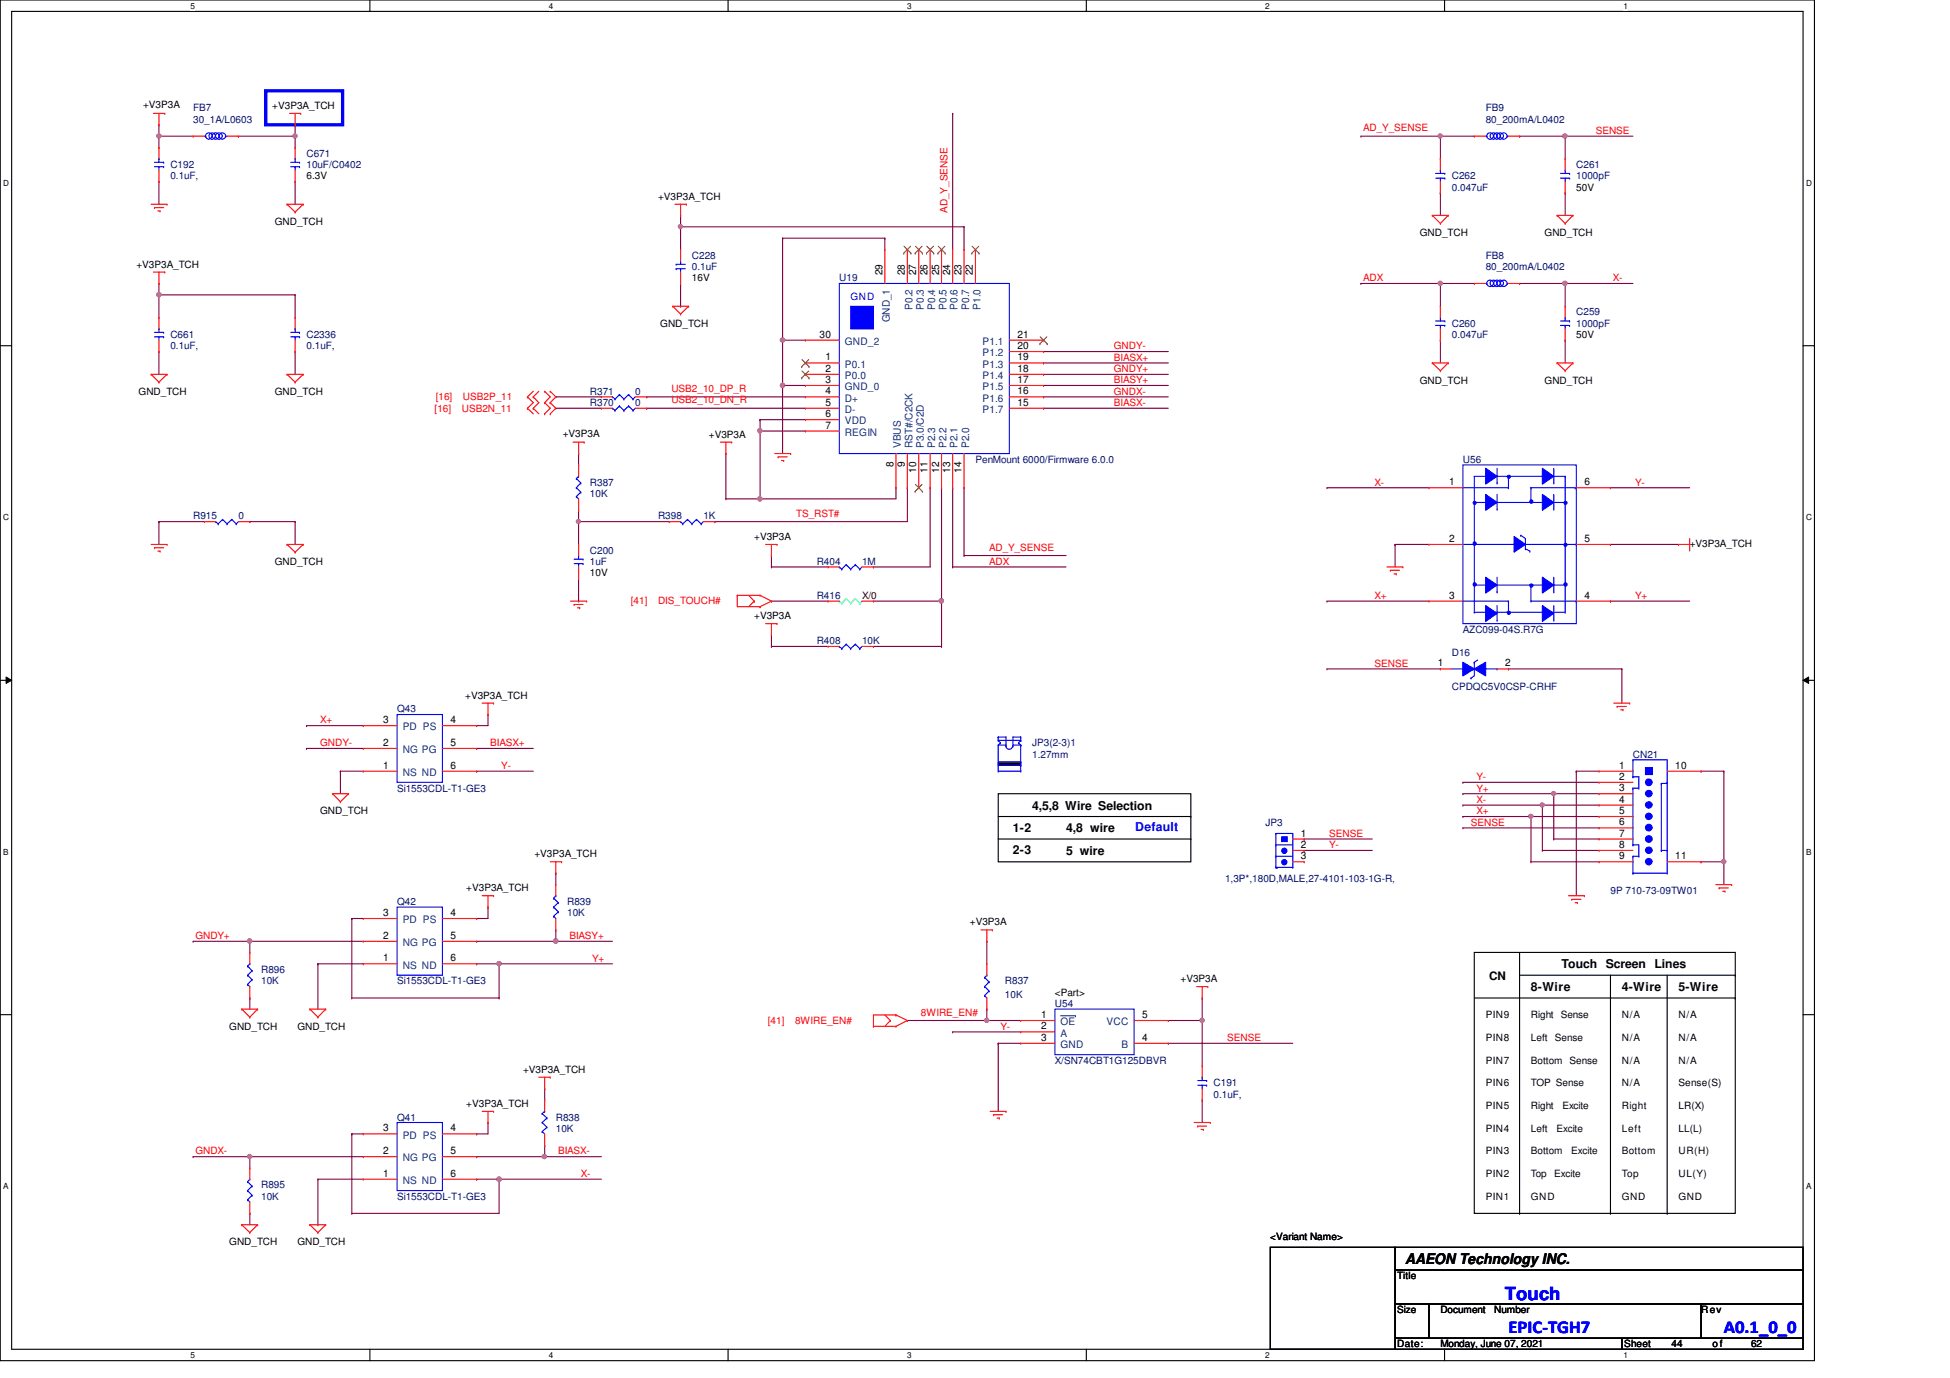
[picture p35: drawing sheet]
<svg xmlns="http://www.w3.org/2000/svg" width="297mm" height="210mm" viewBox="0 0 297 210" stroke-linecap="round" stroke-linejoin="round" font-family="sans-serif">
<defs><g id="words">
<g font-size="2.8" fill="#00f">
<text x="229.2" y="198">Touch</text>
<text x="229.8" y="203">EPIC-TGH7</text>
<text x="262.6" y="203">A0.1_0_0</text>
</g>
<text font-size="2.2" x="214" y="192.5">AAEON Technology INC.</text>
<g font-size="1.9">
<text x="157.2" y="123.3">4,5,8 Wire Selection</text>
<text x="154.3" y="126.7">1-2</text>
<text x="154.3" y="130">2-3</text>
<text x="162.4" y="126.7">4,8 wire</text>
<text x="162.4" y="130.2">5 wire</text>
<text x="237.9" y="147.5">Touch Screen Lines</text>
<text x="233.2" y="150.9">8-Wire</text>
<text x="247.1" y="150.9">4-Wire</text>
<text x="255.7" y="150.9">5-Wire</text>
</g>
<text font-size="1.9" fill="#00f" x="172.9" y="126.6">Default</text>
<text font-size="1.8" x="226.8" y="149.4">CN</text>
<g font-size="1.6">
<text x="134.4" y="42" transform="rotate(-90 134.4 42)">29</text>
<text x="137.8" y="42" transform="rotate(-90 137.8 42)">28</text>
<text x="139.6" y="42" transform="rotate(-90 139.6 42)">27</text>
<text x="141.3" y="42" transform="rotate(-90 141.3 42)">26</text>
<text x="143" y="42" transform="rotate(-90 143 42)">25</text>
<text x="144.7" y="42" transform="rotate(-90 144.7 42)">24</text>
<text x="146.5" y="42" transform="rotate(-90 146.5 42)">23</text>
<text x="148.2" y="42" transform="rotate(-90 148.2 42)">22</text>
<text x="124.8" y="51.4">30</text>
<text x="155" y="53.2">20</text>
<text x="155" y="51.4">21</text>
<text x="125.7" y="54.9">1</text>
<text x="125.7" y="56.6">2</text>
<text x="125.7" y="58.3">3</text>
<text x="155" y="58.3">17</text>
<text x="155" y="56.6">18</text>
<text x="155" y="54.9">19</text>
<text x="125.7" y="60.1">4</text>
<text x="125.7" y="61.8">5</text>
<text x="125.7" y="63.5">6</text>
<text x="125.7" y="65.3">7</text>
<text x="155" y="61.8">15</text>
<text x="155" y="60.1">16</text>
<text x="136.1" y="71.2" transform="rotate(-90 136.1 71.2)">8</text>
<text x="137.8" y="71.2" transform="rotate(-90 137.8 71.2)">9</text>
<text x="139.6" y="72" transform="rotate(-90 139.6 72)">10</text>
<text x="141.3" y="72" transform="rotate(-90 141.3 72)">11</text>
<text x="143" y="72" transform="rotate(-90 143 72)">12</text>
<text x="144.7" y="72" transform="rotate(-90 144.7 72)">13</text>
<text x="146.5" y="72" transform="rotate(-90 146.5 72)">14</text>
<text x="220.7" y="73.9">1</text>
<text x="241.3" y="73.9">6</text>
<text x="220.7" y="82.5">2</text>
<text x="241.3" y="82.5">5</text>
<text x="220.7" y="91.2">3</text>
<text x="241.3" y="91.2">4</text>
<text x="219" y="101.5">1</text>
<text x="229.3" y="101.5">2</text>
<text x="58.4" y="113.6">2</text>
<text x="58.4" y="110.2">3</text>
<text x="68.6" y="110.2">4</text>
<text x="68.6" y="113.6">5</text>
<text x="58.4" y="117.1">1</text>
<text x="68.6" y="117.1">6</text>
<text x="246.6" y="117.1">1</text>
<text x="246.6" y="118.8">2</text>
<text x="255.2" y="117.1">10</text>
<text x="246.6" y="120.5">3</text>
<text x="246.6" y="122.3">4</text>
<text x="246.6" y="124">5</text>
<text x="246.6" y="125.7">6</text>
<text x="198.2" y="127.4">1</text>
<text x="198.2" y="129.2">2</text>
<text x="198.2" y="130.9">3</text>
<text x="246.6" y="127.4">7</text>
<text x="246.6" y="129.2">8</text>
<text x="246.6" y="130.9">9</text>
<text x="255.2" y="130.9">11</text>
<text x="58.4" y="143">2</text>
<text x="58.4" y="139.5">3</text>
<text x="68.6" y="139.5">4</text>
<text x="68.6" y="143">5</text>
<text x="58.4" y="146.4">1</text>
<text x="68.6" y="146.4">6</text>
<text x="158.6" y="155.1">1</text>
<text x="174" y="155.1">5</text>
<text x="158.6" y="158.5">3</text>
<text x="158.6" y="156.8">2</text>
<text x="174" y="158.5">4</text>
<text x="58.4" y="172.3">3</text>
<text x="68.6" y="172.3">4</text>
<text x="58.4" y="179.2">1</text>
<text x="58.4" y="175.8">2</text>
<text x="68.6" y="175.8">5</text>
<text x="68.6" y="179.2">6</text>
</g>
<g font-size="1.6" fill="#004080">
<text x="139" y="47.2" transform="rotate(-90 139 47.2)">P0.2</text>
<text x="140.7" y="47.2" transform="rotate(-90 140.7 47.2)">P0.3</text>
<text x="142.4" y="47.2" transform="rotate(-90 142.4 47.2)">P0.4</text>
<text x="144.2" y="47.2" transform="rotate(-90 144.2 47.2)">P0.5</text>
<text x="145.9" y="47.2" transform="rotate(-90 145.9 47.2)">P0.6</text>
<text x="147.6" y="47.2" transform="rotate(-90 147.6 47.2)">P0.7</text>
<text x="149.3" y="47.2" transform="rotate(-90 149.3 47.2)">P1.0</text>
<text x="128.7" y="52.5">GND_2</text>
<text x="135.5" y="49.1" transform="rotate(-90 135.5 49.1)">GND_1</text>
<text x="149.6" y="52.5">P1.1</text>
<text x="128.7" y="56">P0.1</text>
<text x="128.7" y="57.7">P0.0</text>
<text x="128.7" y="59.4">GND_0</text>
<text x="149.6" y="59.4">P1.5</text>
<text x="149.6" y="57.7">P1.4</text>
<text x="149.6" y="56">P1.3</text>
<text x="149.6" y="54.3">P1.2</text>
<text x="128.7" y="61.2">D+</text>
<text x="128.7" y="62.9">D-</text>
<text x="128.7" y="64.6">VDD</text>
<text x="149.6" y="62.9">P1.7</text>
<text x="149.6" y="61.2">P1.6</text>
<text x="128.7" y="66.4">REGIN</text>
<text x="137.2" y="68.2" transform="rotate(-90 137.2 68.2)">VBUS</text>
<text x="139" y="68.2" transform="rotate(-90 139 68.2)">RST#/C2CK</text>
<text x="140.7" y="68.2" transform="rotate(-90 140.7 68.2)">P3.0/C2D</text>
<text x="142.4" y="68.2" transform="rotate(-90 142.4 68.2)">P2.3</text>
<text x="144.2" y="68.2" transform="rotate(-90 144.2 68.2)">P2.2</text>
<text x="145.9" y="68.2" transform="rotate(-90 145.9 68.2)">P2.1</text>
<text x="147.6" y="68.2" transform="rotate(-90 147.6 68.2)">P2.0</text>
<text x="61.3" y="111.3">PD PS</text>
<text x="61.3" y="118.2">NS ND</text>
<text x="61.3" y="114.7">NG PG</text>
<text x="61.3" y="140.6">PD PS</text>
<text x="61.3" y="147.5">NS ND</text>
<text x="61.3" y="144.1">NG PG</text>
<text x="161.5" y="159.6">GND</text>
<text x="161.5" y="156.2">OE</text>
<text x="161.5" y="157.9">A</text>
<text x="168.6" y="156.2">VCC</text>
<text x="170.9" y="159.6">B</text>
<text x="61.3" y="173.4">PD PS</text>
<text x="61.3" y="176.9">NG PG</text>
<text x="61.3" y="180.3">NS ND</text>
</g>
<g font-size="1.5">
<text x="21.8" y="16.4">+V3P3A</text>
<text x="41.5" y="16.6">+V3P3A_TCH</text>
<text x="46.7" y="27.3">6.3V</text>
<text x="240.1" y="29">50V</text>
<text x="41.9" y="34.2">GND_TCH</text>
<text x="100.2" y="30.4">+V3P3A_TCH</text>
<text x="216.3" y="35.9">GND_TCH</text>
<text x="235.3" y="35.9">GND_TCH</text>
<text x="20.8" y="40.8">+V3P3A_TCH</text>
<text x="105.4" y="42.8">16V</text>
<text x="100.6" y="49.8">GND_TCH</text>
<text x="240.1" y="51.5">50V</text>
<text x="216.3" y="58.4">GND_TCH</text>
<text x="235.3" y="58.4">GND_TCH</text>
<text x="21.1" y="60.1">GND_TCH</text>
<text x="41.9" y="60.1">GND_TCH</text>
<text x="85.7" y="66.5">+V3P3A</text>
<text x="108" y="66.7">+V3P3A</text>
<text x="114.9" y="82.3">+V3P3A</text>
<text x="257.4" y="83.3">+V3P3A_TCH</text>
<text x="41.9" y="86">GND_TCH</text>
<text x="89.9" y="87.8">10V</text>
<text x="114.9" y="94.3">+V3P3A</text>
<text x="70.9" y="106.4">+V3P3A_TCH</text>
<text x="48.8" y="124">GND_TCH</text>
<text x="81.4" y="130.6">+V3P3A_TCH</text>
<text x="71" y="135.8">+V3P3A_TCH</text>
<text x="147.7" y="141">+V3P3A</text>
<text x="179.8" y="149.6">+V3P3A</text>
<text x="160.7" y="151.7">&lt;Part&gt;</text>
<text x="226.3" y="155.1">PIN9</text>
<text x="233.2" y="155.1">Right Sense</text>
<text x="247.1" y="155.1">N/A</text>
<text x="255.7" y="155.1">N/A</text>
<text x="34.9" y="156.8">GND_TCH</text>
<text x="45.3" y="156.8">GND_TCH</text>
<text x="226.3" y="158.6">PIN8</text>
<text x="233.2" y="158.6">Left</text>
<text x="236.9" y="158.6">Sense</text>
<text x="247.1" y="158.6">N/A</text>
<text x="255.7" y="158.6">N/A</text>
<text x="79.7" y="163.4">+V3P3A_TCH</text>
<text x="226.3" y="162.1">PIN7</text>
<text x="226.3" y="165.5">PIN6</text>
<text x="233.2" y="165.5">TOP Sense</text>
<text x="233.2" y="162.1">Bottom Sense</text>
<text x="247.1" y="162.1">N/A</text>
<text x="247.1" y="165.5">N/A</text>
<text x="255.7" y="165.5">Sense(S)</text>
<text x="255.7" y="162.1">N/A</text>
<text x="71" y="168.6">+V3P3A_TCH</text>
<text x="226.3" y="169">PIN5</text>
<text x="226.3" y="172.4">PIN4</text>
<text x="233.2" y="172.4">Left</text>
<text x="233.2" y="169">Right</text>
<text x="237.1" y="172.4">Excite</text>
<text x="238" y="169">Excite</text>
<text x="247.1" y="169">Right</text>
<text x="247.1" y="172.4">Left</text>
<text x="255.7" y="169">LR(X)</text>
<text x="255.7" y="172.4">LL(L)</text>
<text x="226.3" y="175.9">PIN3</text>
<text x="226.3" y="179.3">PIN2</text>
<text x="233.2" y="175.9">Bottom</text>
<text x="233.2" y="179.3">Top</text>
<text x="236.8" y="179.3">Excite</text>
<text x="239.3" y="175.9">Excite</text>
<text x="247.1" y="179.3">Top</text>
<text x="247.1" y="175.9">Bottom</text>
<text x="255.7" y="179.3">UL(Y)</text>
<text x="255.7" y="175.9">UR(H)</text>
<text x="226.3" y="182.8">PIN1</text>
<text x="233.2" y="182.8">GND</text>
<text x="247.1" y="182.8">GND</text>
<text x="255.7" y="182.8">GND</text>
<text x="34.9" y="189.7">GND_TCH</text>
<text x="45.3" y="189.7">GND_TCH</text>
<text x="193.5" y="188.8">&lt;Variant Name&gt;</text>
<text x="212.8" y="194.9">Title</text>
<text x="212.8" y="200">Size</text>
<text x="219.4" y="200">Document</text>
<text x="227.6" y="200">Number</text>
<text x="259.1" y="200">Rev</text>
<text x="212.8" y="205.2">Date:</text>
<text x="219.4" y="205.2">Monday, June 07, 2021</text>
<text x="247.4" y="205.2">Sheet</text>
<text x="254.6" y="205.2">44</text>
<text x="260.9" y="205.2">of</text>
<text x="266.7" y="205.2">62</text>
</g>
<g font-size="1.5" fill="#000080">
<text x="29.4" y="16.9">FB7</text>
<text x="226.3" y="16.9">FB9</text>
<text x="29.4" y="18.7">30_1A/L0603</text>
<text x="46.7" y="23.9">C671</text>
<text x="226.3" y="18.7">80_200mA/L0402</text>
<text x="25.9" y="25.6">C192</text>
<text x="25.9" y="27.3">0.1uF,</text>
<text x="46.7" y="25.6">10uF/C0402</text>
<text x="221.1" y="27.3">C262</text>
<text x="221.1" y="29">0.047uF</text>
<text x="240.1" y="25.6">C261</text>
<text x="240.1" y="27.3">1000pF</text>
<text x="105.4" y="39.4">C228</text>
<text x="105.4" y="41.1">0.1uF</text>
<text x="226.3" y="39.4">FB8</text>
<text x="226.3" y="41.1">80_200mA/L0402</text>
<text x="127.8" y="42.8">U19</text>
<text x="25.9" y="51.5">C661</text>
<text x="25.9" y="53.2">0.1uF,</text>
<text x="46.7" y="51.5">C2336</text>
<text x="46.7" y="53.2">0.1uF,</text>
<text x="221.1" y="49.8">C260</text>
<text x="221.1" y="51.5">0.047uF</text>
<text x="240.1" y="48">C259</text>
<text x="240.1" y="49.8">1000pF</text>
<text x="89.9" y="61.8">R370</text>
<text x="89.9" y="60.1">R371</text>
<text x="96.8" y="61.8">0</text>
<text x="96.8" y="60.1">0</text>
<text x="148.6" y="70.5">PenMount 6000/Firmware 6.0.0</text>
<text x="222.8" y="70.5">U56</text>
<text x="89.9" y="74">R387</text>
<text x="89.9" y="75.7">10K</text>
<text x="29.4" y="79.1">R915</text>
<text x="36.3" y="79.1">0</text>
<text x="100.2" y="79.1">R398</text>
<text x="107.1" y="79.1">1K</text>
<text x="89.9" y="84.3">C200</text>
<text x="89.9" y="86">1uF</text>
<text x="124.4" y="86">R404</text>
<text x="131.3" y="86">1M</text>
<text x="124.4" y="91.2">R416</text>
<text x="124.4" y="98.1">R408</text>
<text x="131.3" y="98.1">10K</text>
<text x="221.1" y="99.9">D16</text>
<text x="222.8" y="96.4">AZC099-04S.R7G</text>
<text x="221.1" y="105">CPDQC5V0CSP-CRHF</text>
<text x="60.5" y="108.5">Q43</text>
<text x="157.2" y="113.7">JP3(2-3)1</text>
<text x="157.2" y="115.4">1.27mm</text>
<text x="248.7" y="115.4">CN21</text>
<text x="60.5" y="120.6">Si1553CDL-T1-GE3</text>
<text x="192.8" y="125.8">JP3</text>
<text x="60.5" y="137.8">Q42</text>
<text x="86.4" y="137.8">R839</text>
<text x="186.6" y="134.4">1,3P*,180D,MALE,27-4101-103-1G-R,</text>
<text x="245.3" y="136.1">9P 710-73-09TW01</text>
<text x="86.4" y="139.6">10K</text>
<text x="39.8" y="148.2">R896</text>
<text x="39.8" y="149.9">10K</text>
<text x="60.5" y="149.9">Si1553CDL-T1-GE3</text>
<text x="153.1" y="149.9">R837</text>
<text x="153.1" y="152">10K</text>
<text x="160.7" y="153.4">U54</text>
<text x="160.7" y="162.1">X/SN74CBT1G125DBVR</text>
<text x="184.9" y="165.5">C191</text>
<text x="184.9" y="167.2">0.1uF,</text>
<text x="60.5" y="170.7">Q41</text>
<text x="84.7" y="170.7">R838</text>
<text x="84.7" y="172.4">10K</text>
<text x="39.8" y="181">R895</text>
<text x="39.8" y="182.8">10K</text>
<text x="60.5" y="182.8">Si1553CDL-T1-GE3</text>
</g>
<g font-size="1.5" fill="#f00">
<text x="207.6" y="20">AD_Y_SENSE</text>
<text x="243.1" y="20.4">SENSE</text>
<text x="144.4" y="32.5" transform="rotate(-90 144.4 32.5)">AD_Y_SENSE</text>
<text x="207.6" y="42.8">ADX</text>
<text x="245.7" y="42.8">X-</text>
<text x="169.7" y="53.2">GNDY-</text>
<text x="102.3" y="59.7">USB2_10_DP_R</text>
<text x="169.7" y="58.4">BIASY+</text>
<text x="169.7" y="54.9">BIASX+</text>
<text x="169.7" y="56.7">GNDY+</text>
<text x="66.2" y="62.7">[16]</text>
<text x="66.4" y="61">[16]</text>
<text x="70.4" y="62.7">USB2N_11</text>
<text x="70.5" y="61">USB2P_11</text>
<text x="102.3" y="61.4">USB2_10_DN_R</text>
<text x="169.7" y="60.1">GNDX-</text>
<text x="169.7" y="61.8">BIASX-</text>
<text x="209.4" y="74">X-</text>
<text x="249.1" y="74">Y-</text>
<text x="121.3" y="78.7">TS_RST#</text>
<text x="150.7" y="83.9">AD_Y_SENSE</text>
<text x="150.7" y="86">ADX</text>
<text x="96.1" y="92.1">[41]</text>
<text x="100.2" y="92.1">DIS_TOUCH#</text>
<text x="209.4" y="91.2">X+</text>
<text x="249.1" y="91.2">Y+</text>
<text x="209.4" y="101.6">SENSE</text>
<text x="48.8" y="110.2">X+</text>
<text x="48.8" y="113.7">GNDY-</text>
<text x="74.7" y="113.7">BIASX+</text>
<text x="76.4" y="117.1">Y-</text>
<text x="224.9" y="118.8">Y-</text>
<text x="224.1" y="125.8">SENSE</text>
<text x="224.9" y="120.6">Y+</text>
<text x="224.9" y="122.3">X-</text>
<text x="224.9" y="124">X+</text>
<text x="202.5" y="127.5">SENSE</text>
<text x="202.5" y="129.2">Y-</text>
<text x="29.8" y="143">GNDY+</text>
<text x="86.7" y="143">BIASY+</text>
<text x="90.2" y="146.5">Y+</text>
<text x="117" y="156">[41]</text>
<text x="121.1" y="156">8WIRE_EN#</text>
<text x="140.3" y="154.7">8WIRE_EN#</text>
<text x="152.4" y="156.8">Y-</text>
<text x="186.9" y="158.6">SENSE</text>
<text x="29.8" y="175.9">GNDX-</text>
<text x="85" y="175.9">BIASX-</text>
<text x="88.5" y="179.3">X-</text>
</g>
<text font-size="1.5" fill="#00f" x="129.6" y="45.6">GND</text>
<text font-size="1.5" fill="#400000" x="131.3" y="91.2">X/0</text>
<g font-size="1.3">
<text x="29" y="1.4">5</text>
<text x="83.6" y="1.4">4</text>
<text x="138.2" y="1.4">3</text>
<text x="192.7" y="1.4">2</text>
<text x="247.3" y="1.4">1</text>
<text x=".5" y="28.3">D</text>
<text x="275.1" y="28.3">D</text>
<text x=".5" y="79.2">C</text>
<text x="275.1" y="79.2">C</text>
<text x=".5" y="130.2">B</text>
<text x="275.1" y="130.2">B</text>
<text x=".5" y="181.1">A</text>
<text x="275.1" y="181.1">A</text>
<text x="29" y="206.9">5</text>
<text x="83.6" y="206.9">4</text>
<text x="138.2" y="206.9">3</text>
<text x="192.7" y="206.9">2</text>
<text x="247.3" y="206.9">1</text>
</g>
</g></defs>
<path d="M0 0h276.4v207.3h-276.4zM1.8 1.7h272.9v203.8h-272.9z" fill="none" stroke="#000" stroke-width=".17"/>
<g fill="#fff">
<path d="M29 .2h.7v1.4h-.7z"/>
<path d="M29 205.7h.7v1.4h-.7z"/>
</g>
<path d="M56.3 0v1.7M56.3 205.5v1.8" fill="none" stroke="#000" stroke-width=".17"/>
<g fill="#fff">
<path d="M83.6 .2h.7v1.4h-.7z"/>
<path d="M83.6 205.7h.7v1.4h-.7z"/>
</g>
<path d="M110.9 0v1.7M110.9 205.5v1.8" fill="none" stroke="#000" stroke-width=".17"/>
<g fill="#fff">
<path d="M138.2 .2h.6v1.4h-.6z"/>
<path d="M138.2 205.7h.6v1.4h-.6z"/>
</g>
<path d="M165.5 0v1.7M165.5 205.5v1.8" fill="none" stroke="#000" stroke-width=".17"/>
<g fill="#fff">
<path d="M192.7 .2h.7v1.4h-.7z"/>
<path d="M192.7 205.7h.7v1.4h-.7z"/>
</g>
<path d="M220 0v1.7M220 205.5v1.8" fill="none" stroke="#000" stroke-width=".17"/>
<g fill="#fff">
<path d="M247.3 .2h.7v1.4h-.7z"/>
<path d="M247.3 205.7h.7v1.4h-.7z"/>
<path d="M.5 27.2h.9v1.4h-.9z"/>
<path d="M275.1 27.2h.9v1.4h-.9z"/>
<path d="M.5 78.1h.9v1.4h-.9z"/>
<path d="M275.1 78.1h.9v1.4h-.9z"/>
</g>
<path d="M0 52.7h1.8M274.7 52.7h1.7" fill="none" stroke="#000" stroke-width=".17"/>
<g fill="#fff">
<path d="M.5 129.1h.8v1.4h-.8z"/>
<path d="M275.1 129.1h.8v1.4h-.8z"/>
</g>
<path d="M0 103.6h1.8M274.7 103.6h1.7" fill="none" stroke="#000" stroke-width=".17"/>
<path d="M.9 103.1l.9 .5-.9 .5zM274.7 103.6l.8-.5v1z" fill="#000"/>
<path d="M.9 103.1l.9 .5-.9 .5zM274.7 103.6l.8-.5v1z" fill="none" stroke="#000" stroke-width=".15"/>
<g fill="#fff">
<path d="M.5 180h.8v1.4h-.8z"/>
<path d="M275.1 180h.8v1.4h-.8z"/>
</g>
<g fill="none" stroke="#000" stroke-width=".17">
<path d="M152.1 116.1h3.4v.5h-3.4zM152.1 120.9h29.3v10.4h-29.3zM152.1 124.4h29.3M152.1 127.8h29.3M181.4 124.4h.1M181.4 127.8h.1M0 154.6h1.8M224.6 145.1h39.7v39.7h-39.7zM224.6 152h39.7M231.5 145.1v39.7M231.5 148.5h32.8M245.3 148.5v36.3"/>
<path d="M254 148.5v36.3M264.3 152h.1M264.3 148.5h.1M274.7 154.6h1.7M231.5 184.8h.1M245.3 184.8h.1M254 184.8h.1"/>
</g>
<path d="M40.5 13.8h11.7v5.2h-11.7z" fill="none" stroke="#00f" stroke-width=".51"/>
<path d="M152.1 116.1h3.4v.5h-3.4z" fill-rule="evenodd" fill="#000"/>
<path d="M45 19h.1M45 19v1.7M24.2 20.7h.1M24.2 20.7h5.2" fill="none" stroke="#800040" stroke-width=".17"/>
<circle cx="44.9" cy="20.7" r=".32" fill="#f0f"/>
<circle cx="44.9" cy="20.7" r=".32" fill="none" stroke="#f0f" stroke-width=".17"/>
<path d="M24.2 19h.1M24.2 19v1.7M24.2 27.6h.1M24.2 27.6v3.5M36.3 20.7h.1M36.3 20.7h8.7M45 20.7h.1M45 27.6h.1M45 20.7v1.8M45 27.6v3.5" fill="none" stroke="#800040" stroke-width=".17"/>
<circle cx="24.2" cy="20.7" r=".33" fill="#f0f"/>
<circle cx="24.2" cy="20.7" r=".33" fill="none" stroke="#f0f" stroke-width=".17"/>
<g fill="none" stroke="#800040" stroke-width=".17">
<path d="M24.2 44.9h.1M24.2 53.6h.1M24.2 43.2h.1M24.2 43.2v5.2M24.2 53.6v3.4M24.2 44.9h20.8M45 44.9h.1M45 53.6h.1M45 44.9v3.5M45 53.6v3.4M24.2 79.5h.1M24.2 79.5h7"/>
<path d="M24.2 79.5v3.4M38.1 79.5h.1M38.1 79.5h6.9M45 79.5h.1M45 79.5v3.4"/>
</g>
<circle cx="24.2" cy="44.9" r=".33" fill="#f0f"/>
<circle cx="24.2" cy="44.9" r=".33" fill="none" stroke="#f0f" stroke-width=".17"/>
<g fill="none" stroke="#800040" stroke-width=".17">
<path d="M238.4 20.7h.1M238.4 20.7h10.3M202.1 74.3h.1M202.1 74.3h15.6M245.3 74.3h.1M245.3 74.3h12.1M202.1 91.6h.1M202.1 91.6h15.6M212.5 82.9h.1M212.5 82.9h5.2M212.5 82.9v3.5M245.3 82.9h.1"/>
<path d="M245.3 91.6h.1M245.3 82.9h10.4M245.3 91.6h12.1M202.1 101.9h.1M202.1 101.9h17.3M229.8 101.9h.1M229.8 101.9h17.3M247.1 101.9h.1M247.1 101.9v5.2"/>
</g>
<circle cx="238.4" cy="20.7" r=".33" fill="#f0f"/>
<circle cx="238.4" cy="20.7" r=".33" fill="none" stroke="#f0f" stroke-width=".17"/>
<path d="M238.4 20.7h.1M238.4 29.4h.1M238.4 20.7v3.5M238.4 29.4v3.4M231.5 43.2h.1M231.5 43.2h17.2M238.4 43.2h.1M238.4 51.8h.1M238.4 43.2v3.5M238.4 51.8v3.5" fill="none" stroke="#800040" stroke-width=".17"/>
<circle cx="238.4" cy="43.2" r=".33" fill="#f0f"/>
<circle cx="238.4" cy="43.2" r=".33" fill="none" stroke="#f0f" stroke-width=".17"/>
<path d="M207.3 20.7h.1M207.3 20.7h17.3M219.4 20.7h.1M219.4 29.4h.1M219.4 20.7v3.5M219.4 29.4v3.4M231.5 20.7h.1M231.5 20.7h6.9M219.4 43.2h.1M219.4 51.8h.1M219.4 43.2h5.2M219.4 51.8v3.5" fill="none" stroke="#800040" stroke-width=".17"/>
<circle cx="219.4" cy="20.7" r=".32" fill="#f0f"/>
<circle cx="219.4" cy="20.7" r=".32" fill="none" stroke="#f0f" stroke-width=".17"/>
<path d="M207.3 43.2h.1M207.3 43.2h12.1M219.4 43.2h.1M219.4 43.2v3.5" fill="none" stroke="#800040" stroke-width=".17"/>
<circle cx="219.4" cy="43.2" r=".32" fill="#f0f"/>
<circle cx="219.4" cy="43.2" r=".32" fill="none" stroke="#f0f" stroke-width=".17"/>
<g fill="none" stroke="#800040" stroke-width=".17">
<path d="M198.7 127.8h.1M198.7 129.5h.1M198.7 127.8h10.3M198.7 129.5h10.3M145.1 157.2h.1M145.1 157.2h10.4M150.3 155.4h.1M150.3 155.4h5.2M152.1 158.9h.1M152.1 158.9h3.4M152.1 158.9v10.4M178 155.4h.1"/>
<path d="M178 158.9h.1M178 155.4h5.1M178 158.9h18.9M183.1 152h.1M183.1 155.4h.1M183.1 152v10.3"/>
</g>
<circle cx="183.1" cy="155.4" r=".32" fill="#f0f"/>
<circle cx="183.1" cy="155.4" r=".32" fill="none" stroke="#f0f" stroke-width=".17"/>
<path d="M138.2 155.4h.1M150.3 153.7h.1M150.3 153.7v1.7h-12.1M183.1 167.6h.1M183.1 167.6v3.4" fill="none" stroke="#800040" stroke-width=".17"/>
<circle cx="150.3" cy="155.4" r=".32" fill="#f0f"/>
<circle cx="150.3" cy="155.4" r=".32" fill="none" stroke="#f0f" stroke-width=".17"/>
<g fill="none" stroke="#800040" stroke-width=".17">
<path d="M53.6 139.9h.1M53.6 139.9v12.1M53.6 152h.1M53.6 152h22.4M72.6 146.8h.1M72.6 146.8h3.4v5.2M76 152h.1M150.3 143.4h.1M150.3 143.4v3.4M48.4 179.6h.1M48.4 179.6h6.9M72.6 176.2h.1"/>
<path d="M83 174.5h.1M83 165.8h.1M83 165.8v1.8M83 174.5v1.7h-10.4"/>
</g>
<circle cx="76" cy="146.8" r=".33" fill="#f0f"/>
<circle cx="76" cy="146.8" r=".33" fill="none" stroke="#f0f" stroke-width=".17"/>
<path d="M51.9 117.5h.1M51.9 117.5h3.4M72.6 114h.1M72.6 117.5h.1M72.6 117.5h8.6M72.6 114h8.6M84.7 143.4h.1M84.7 143.4h8.6" fill="none" stroke="#800040" stroke-width=".17"/>
<circle cx="84.7" cy="143.3" r=".34" fill="#f0f"/>
<circle cx="84.7" cy="143.3" r=".34" fill="none" stroke="#f0f" stroke-width=".17"/>
<path d="M76 146.8h.1M76 146.8h17.3M83 176.2h.1M83 176.2h8.6" fill="none" stroke="#800040" stroke-width=".17"/>
<circle cx="82.9" cy="176.2" r=".33" fill="#f0f"/>
<circle cx="82.9" cy="176.2" r=".33" fill="none" stroke="#f0f" stroke-width=".17"/>
<g fill="none" stroke="#800040" stroke-width=".17">
<path d="M46.7 110.5h.1M46.7 114h.1M46.7 110.5h8.6M46.7 114h8.6M72.6 110.5h.1M72.6 110.5h1.7M53.6 139.9h.1M53.6 139.9h1.7M72.6 139.9h.1M72.6 139.9h1.7M38.1 143.4h.1M38.1 143.4h17.2"/>
<path d="M48.4 146.8h.1M48.4 146.8h6.9M29.4 176.2h.1M29.4 176.2h25.9M38.1 176.2h.1M38.1 176.2v1.7M48.4 179.6v7M53.6 172.7h.1M53.6 172.7h1.7M76 179.6h.1M76 179.6h15.6M48.4 186.6h.1"/>
</g>
<circle cx="38" cy="176.2" r=".32" fill="#f0f"/>
<circle cx="38" cy="176.2" r=".32" fill="none" stroke="#f0f" stroke-width=".17"/>
<g fill="none" stroke="#800040" stroke-width=".17">
<path d="M51.9 117.5h.1M51.9 117.5v3.4M74.3 108.8h.1M74.3 108.8v1.7M74.3 138.2h.1M74.3 138.2v1.7M84.7 133h.1M84.7 133v1.7M48.4 146.8h.1M48.4 146.8v6.9M72.6 143.4h.1M84.7 141.6h.1"/>
<path d="M84.7 141.6v1.8h-12.1M53.6 172.7h.1M53.6 172.7v12.1M72.6 172.7h.1M74.3 171h.1M74.3 171v1.7h-1.7M76 179.6h.1M76 179.6v5.2h-22.4M38.1 184.8h.1M38.1 184.8v1.8M53.6 184.8h.1"/>
</g>
<circle cx="76" cy="179.6" r=".34" fill="#f0f"/>
<circle cx="76" cy="179.6" r=".34" fill="none" stroke="#f0f" stroke-width=".17"/>
<path d="M29.4 143.4h.1M29.4 143.4h8.7M38.1 143.4h.1M38.1 143.4v1.7M72.6 179.6h.1M72.6 179.6h3.4" fill="none" stroke="#800040" stroke-width=".17"/>
<circle cx="38" cy="143.3" r=".33" fill="#f0f"/>
<circle cx="38" cy="143.3" r=".33" fill="none" stroke="#f0f" stroke-width=".17"/>
<path d="M262.6 117.5h.1M262.6 117.5v13.8h-3.5M259.1 131.3h.1M38.1 152h.1M38.1 152v1.7" fill="none" stroke="#800040" stroke-width=".17"/>
<circle cx="262.6" cy="131.2" r=".32" fill="#f0f"/>
<circle cx="262.6" cy="131.2" r=".32" fill="none" stroke="#f0f" stroke-width=".17"/>
<path d="M234.9 122.6h.1M234.9 122.6v6.9M236.7 120.9h.1M236.7 120.9h6.9" fill="none" stroke="#800040" stroke-width=".17"/>
<circle cx="236.7" cy="120.9" r=".32" fill="#f0f"/>
<circle cx="236.7" cy="120.9" r=".32" fill="none" stroke="#f0f" stroke-width=".17"/>
<path d="M233.2 124.4h.1M233.2 124.4v6.9M233.2 124.4h10.4" fill="none" stroke="#800040" stroke-width=".17"/>
<circle cx="233.2" cy="124.3" r=".32" fill="#f0f"/>
<circle cx="233.2" cy="124.3" r=".32" fill="none" stroke="#f0f" stroke-width=".17"/>
<path d="M234.9 122.6h.1M234.9 122.6h8.7" fill="none" stroke="#800040" stroke-width=".17"/>
<circle cx="234.9" cy="122.6" r=".32" fill="#f0f"/>
<circle cx="234.9" cy="122.6" r=".32" fill="none" stroke="#f0f" stroke-width=".17"/>
<g fill="none" stroke="#800040" stroke-width=".17">
<path d="M110.6 76h.1M110.6 69.1h.1M110.6 76h5.2M110.6 69.1v6.9M117.5 91.6h.1M117.5 91.6h8.6M133.1 91.6h10.3M143.4 91.6h.1M222.8 119.2h.1M222.8 119.2h20.8M240.1 117.5h.1M240.1 117.5h3.5"/>
<path d="M240.1 117.5v18.9M259.1 117.5h.1M259.1 117.5h3.5M222.8 120.9h.1M222.8 122.6h.1M222.8 124.4h.1M222.8 126.1h.1M222.8 120.9h13.9M222.8 122.6h12.1M222.8 124.4h10.4M222.8 126.1h20.8M233.2 131.3h.1"/>
<path d="M233.2 131.3h10.4M234.9 129.5h.1M234.9 129.5h8.7M236.7 127.8h.1M236.7 120.9h.1M236.7 127.8h6.9M236.7 120.9v6.9M262.6 131.3h.1M262.6 131.3v3.4"/>
</g>
<circle cx="143.4" cy="91.5" r=".34" fill="#f0f"/>
<circle cx="143.4" cy="91.5" r=".34" fill="none" stroke="#f0f" stroke-width=".17"/>
<g fill="none" stroke="#800040" stroke-width=".17">
<path d="M84.7 60.5h.1M84.7 62.2h.1M84.7 60.5h6.9M84.7 62.2h6.9M88.1 77.7h.1M88.1 77.7v1.8M98.5 60.5h.1M98.5 62.2h.1M98.5 60.5h24.2M98.5 62.2h24.2M117.5 84.6h.1M117.5 86.4h.1"/>
<path d="M117.5 96.7h.1M117.5 98.5h.1M117.5 84.6v1.8M117.5 96.7v1.8M117.5 86.4h8.6M117.5 98.5h8.6M133.1 86.4h.1M133.1 86.4h8.6M143.4 98.5h.1M143.4 91.6v6.9"/>
</g>
<circle cx="88.1" cy="79.4" r=".32" fill="#f0f"/>
<circle cx="88.1" cy="79.4" r=".32" fill="none" stroke="#f0f" stroke-width=".17"/>
<path d="M119.2 51.8h.1M119.2 51.8h3.5M119.2 51.8v6.9" fill="none" stroke="#800040" stroke-width=".17"/>
<circle cx="119.2" cy="58.7" r=".34" fill="#f0f"/>
<circle cx="119.2" cy="58.7" r=".34" fill="none" stroke="#f0f" stroke-width=".17"/>
<circle cx="119.2" cy="51.8" r=".33" fill="#f0f"/>
<circle cx="119.2" cy="51.8" r=".33" fill="none" stroke="#f0f" stroke-width=".17"/>
<g fill="none" stroke="#800040" stroke-width=".17">
<path d="M119.2 36.3h.1M119.2 36.3h15.6M119.2 36.3v15.5M134.8 36.3h.1M134.8 36.3v1.7M119.2 58.7h.1M119.2 58.7h3.5M119.2 58.7v10.4M88.1 79.5h.1M88.1 69.1h.1M88.1 79.5h13.8M88.1 69.1v1.7"/>
<path d="M88.1 79.5v3.4M108.9 79.5h.1M115.8 76h.1M115.8 63.9h.1M115.8 65.7h.1M115.8 63.9h6.9M115.8 65.7h6.9M115.8 65.7v10.3M136.5 74.3h.1M136.5 74.3v1.7h-20.7M138.2 74.3h.1M138.2 74.3v5.2h-29.3"/>
<path d="M143.4 74.3v17.3M88.1 91.6h.1M88.1 88.1v3.5M143.4 91.6h.1"/>
</g>
<circle cx="115.7" cy="76" r=".33" fill="#f0f"/>
<circle cx="115.7" cy="76" r=".33" fill="none" stroke="#f0f" stroke-width=".17"/>
<circle cx="115.7" cy="65.6" r=".33" fill="#f0f"/>
<circle cx="115.7" cy="65.6" r=".33" fill="none" stroke="#f0f" stroke-width=".17"/>
<g fill="none" stroke="#800040" stroke-width=".17">
<path d="M103.7 34.5h.1M103.7 34.5h43.2M146.9 34.5h.1M146.9 34.5v3.5M103.7 46.7h.1M103.7 43.2v3.5M159 58.7h.1M159 53.6h.1M159 55.3h.1M159 57h.1M159 58.7h19M159 53.6h19"/>
<path d="M159 55.3h19M159 57h19M115.8 63.9h.1M115.8 63.9v1.8M145.1 74.3h.1M145.1 74.3v12.1M146.9 74.3h.1M146.9 74.3v10.3M159 60.5h.1M159 62.2h.1M159 60.5h19M159 62.2h19"/>
<path d="M145.1 86.4h.1M145.1 86.4h17.3M146.9 84.6h.1M146.9 84.6h15.5"/>
</g>
<circle cx="103.6" cy="34.5" r=".32" fill="#f0f"/>
<circle cx="103.6" cy="34.5" r=".32" fill="none" stroke="#f0f" stroke-width=".17"/>
<path d="M145.1 17.3h.1M145.1 17.3v20.7M24.2 20.7h.1M24.2 20.7v1.8M103.7 34.5h.1M103.7 32.8h.1M103.7 32.8v5.2M141.7 74.3h.1M141.7 74.3v12.1M133.1 98.5h.1M133.1 98.5h10.3" fill="none" stroke="#800040" stroke-width=".17"/>
<g fill="none" stroke="#f00" stroke-width=".17">
<path d="M23.4 17.3h1.7M24.2 19h.1M24.2 17.3v1.7M25.1 17.3h.1M44.1 17.3h1.7M45 19h.1M45 17.3v1.7M45.8 17.3h.1M23 31.1h2.4M23.5 31.6h.1M23.5 31.6h1.4M24 32.1h.4"/>
<path d="M24.4 32.1h.1M25.4 31.1h.1M29.4 20.7h.1M29.4 20.7h1.8M34.6 20.7h1.7M36.3 20.7h.1M43.7 31.1h.1M43.7 31.1h2.5M43.7 31.1l1.3 1.2M45 32.3h.1M45 27.6h.1M45 22.5h.1"/>
<path d="M45 22.5v1.7M45 25.9v1.7M46.2 31.1h.1M46.2 31.1l-1.2 1.2M102.8 31.1h1.8M103.7 32.8h.1M103.7 38h.1M103.7 31.1v1.7M103.7 38v1.8M104.6 31.1h.1M218.2 32.8h.1M218.2 32.8h2.4"/>
<path d="M218.2 32.8l1.2 1.2M219.4 34h.1M219.4 29.4h.1M219.4 24.2h.1M219.4 24.2v1.7M219.4 27.6v1.8M220.6 32.8h.1M220.6 32.8l-1.2 1.2M224.6 20.7h.1M224.6 20.7h1.7M229.8 20.7h1.7M231.5 20.7h.1"/>
<path d="M237.2 32.8h.1M237.2 32.8h2.4M237.2 32.8l1.2 1.2M238.4 34h.1M238.4 29.4h.1M238.4 24.2h.1M238.4 24.2v1.7M238.4 27.6v1.8M239.6 32.8h.1M239.6 32.8l-1.2 1.2M23 57h.1M23 57h2.4"/>
<path d="M23 57l1.2 1.2M23.4 41.4h1.7M24.2 58.2h.1M24.2 43.2h.1M24.2 53.6h.1M24.2 48.4h.1M24.2 41.4v1.8M24.2 48.4v1.7M24.2 51.8v1.8M25.1 41.4h.1M25.4 57h.1M25.4 57l-1.2 1.2"/>
<path d="M43.7 57h.1M43.7 57h2.5M43.7 57l1.3 1.2M45 58.2h.1M45 53.6h.1M45 48.4h.1M45 48.4v1.7M45 51.8v1.8M46.2 57h.1M46.2 57l-1.2 1.2M81.2 59.6l-.9 .9M82.1 59.6l-.9 .9"/>
<path d="M83 59.6h.1M83 59.6l.8 .9-.8 .8M83.8 59.6h.1M83.8 59.6l.9 .9-.9 .8M102.5 46.7h.1M102.5 46.7h2.4M102.5 46.7l1.2 1.1M103.7 47.8h.1M103.7 43.2h.1M103.7 41.4v1.8M104.9 46.7h.1M104.9 46.7l-1.2 1.1"/>
<path d="M218.2 55.3h.1M218.2 55.3h2.4M218.2 55.3l1.2 1.2M219.4 56.5h.1M219.4 51.8h.1M219.4 46.7h.1M219.4 46.7v1.7M219.4 50.1v1.7M220.6 55.3h.1M220.6 55.3l-1.2 1.2M224.6 43.2h.1M224.6 43.2h1.7"/>
<path d="M229.8 43.2h1.7M231.5 43.2h.1M237.2 55.3h.1M237.2 55.3h2.4M237.2 55.3l1.2 1.2M238.4 56.5h.1M238.4 51.8h.1M238.4 46.7h.1M238.4 46.7v1.7M238.4 50.1v1.7M239.6 55.3h.1M239.6 55.3l-1.2 1.2"/>
<path d="M80.3 62.2h.1M80.3 60.5h.1M80.3 62.2l.9 .8M80.3 60.5l.9 .8-.9 .9M81.2 62.2h.1M81.2 60.5h.1M81.2 62.2l.9 .8M81.2 60.5l.9 .8-.9 .9M83 63h.1M83 61.3h.1M83 61.3l.8 .9-.8 .8M83.8 61.3h.1"/>
<path d="M83.8 63h.1M83.8 61.3l.9 .9-.9 .8M87.3 67.4h1.7M88.1 69.1h.1M88.1 77.7h.1M88.1 70.8h.1M88.1 67.4v1.7M88.1 70.8v1.8M88.1 76v1.7M89 67.4h.1M91.6 62.2h.1M91.6 62.2h1.7"/>
<path d="M96.8 62.2h1.7M98.5 62.2h.1M101.9 79.5h.1M101.9 79.5h1.8M107.1 79.5h1.8M108.9 79.5h.1M109.7 67.4h1.8M110.6 69.1h.1M110.6 67.4v1.7M111.5 67.4h.1M118 69.1h2.4M118.5 69.6h.1"/>
<path d="M118.5 69.6h1.4M119 70.1h.4M119.4 70.1h.1M120.4 69.1h.1M23 82.9h2.4M23.5 83.4h.1M23.5 83.4h1.4M24 83.9h.4M24.4 83.9h.1M25.4 82.9h.1M43.7 82.9h.1M43.7 82.9h2.5"/>
<path d="M43.7 82.9l1.3 1.2M45 84.1h.1M46.2 82.9h.1M46.2 82.9l-1.2 1.2M86.9 91.6h2.5M87.5 92.1h.1M87.5 92.1h1.3M88 92.6h.3M88.1 88.1h.1M88.1 82.9h.1M88.1 82.9v1.7M88.1 86.4v1.7"/>
<path d="M88.3 92.6h.1M89.4 91.6h.1M112.3 90.7h.1M112.3 90.7v1.7h3.5M112.3 90.7h3.5M114 90.7l.9 .9M114.9 91.6h.1M114.9 91.6l-.9 .8M115.8 92.4h.1M115.8 90.7h.1M115.8 90.7l1.7 .9M116.6 82.9h1.8"/>
<path d="M116.6 95h1.8M117.5 84.6h.1M117.5 96.7h.1M117.5 91.6h.1M117.5 82.9v1.7M117.5 95v1.7M117.5 91.6l-1.7 .8M118.4 82.9h.1M118.4 95h.1M126.1 86.4h.1M126.1 86.4h1.7M131.3 86.4h1.8"/>
<path d="M133.1 86.4h.1M211.3 86.4h2.4M211.8 86.9h.1M211.8 86.9h1.4M212.3 87.4h.4M212.7 87.4h.1M213.7 86.4h.1M255.7 82.9h.1M255.7 82.9h1.7M257.4 83.8h.1M257.4 82v1.8M55.3 117.5h.1"/>
<path d="M55.3 114h.1M55.3 110.5h.1M55.3 117.5h5.2M55.3 114h5.2M55.3 110.5h5.2M67.4 117.5h5.2M67.4 114h5.2M67.4 110.5h5.2M72.6 110.5h.1M72.6 114h.1M72.6 117.5h.1M73.4 107.1h1.8"/>
<path d="M74.3 108.8h.1M74.3 107.1v1.7M75.2 107.1h.1M245.8 107.1h2.4M246.3 107.6h.1M246.3 107.6h1.4M246.9 108.1h.3M247.2 108.1h.1M248.2 107.1h.1M50.7 120.9h.1M50.7 120.9h2.4M50.7 120.9l1.2 1.2"/>
<path d="M51.9 122.1h.1M53.1 120.9h.1M53.1 120.9l-1.2 1.2M73.4 136.4h1.8M74.3 138.2h.1M74.3 136.4v1.8M75.2 136.4h.1M83.8 131.3h1.8M84.7 133h.1M84.7 134.7h.1M84.7 131.3v1.7M84.7 134.7v1.7"/>
<path d="M84.7 139.9v1.7M85.6 131.3h.1M238.9 136.4h2.4M239.4 137h.1M239.4 137h1.4M239.9 137.5h.4M240.3 137.5h.1M241.3 136.4h.1M261.4 134.7h2.4M261.9 135.3h.1M261.9 135.3h1.4M262.4 135.8h.4"/>
<path d="M262.8 135.8h.1M263.8 134.7h.1M36.8 153.7h.1M36.8 153.7h2.4M36.8 153.7l1.3 1.2M38.1 154.9h.1M39.2 153.7h.1M39.2 153.7l-1.1 1.2M47.2 153.7h.1M47.2 153.7h2.4M47.2 153.7l1.2 1.2M48.4 154.9h.1"/>
<path d="M49.6 153.7h.1M49.6 153.7l-1.2 1.2M84.7 141.6h.1M133.1 156.3h.1M133.1 156.3h3.4M134.8 154.6l.8 .8M135.6 155.4h.1M135.6 155.4l-.8 .9M136.5 154.6h.1M136.5 156.3h.1M136.5 154.6h-3.4v1.7M136.5 154.6l1.7 .8"/>
<path d="M138.2 155.4h.1M138.2 155.4l-1.7 .9M149.4 141.6h1.8M150.3 143.4h.1M150.3 141.6v1.8M151.2 141.6h.1M182.3 150.3h1.7M183.1 152h.1M183.1 150.3v1.7M184 150.3h.1M38.1 177.9h.1M38.1 177.9v1.7"/>
<path d="M55.3 179.6h.1M55.3 176.2h.1M55.3 172.7h.1M55.3 179.6h5.2M55.3 176.2h5.2M55.3 172.7h5.2M67.4 179.6h5.2M67.4 176.2h5.2M67.4 172.7h5.2M72.6 172.7h.1M72.6 176.2h.1M72.6 179.6h.1"/>
<path d="M73.4 169.3h1.8M74.3 171h.1M74.3 169.3v1.7M75.2 169.3h.1M82.1 164.1h1.7M83 165.8h.1M83 174.5h.1M83 167.6h.1M83 164.1v1.7M83 167.6v1.7M83 172.7v1.8M83.8 164.1h.1"/>
<path d="M150.8 169.3h2.4M151.3 169.8h.1M151.3 169.8h1.4M151.9 170.3h.3M152.2 170.3h.1M153.2 169.3h.1M181.9 171h2.5M182.5 171.5h.1M182.5 171.5h1.3M183 172h.3M183.3 172h.1M184.4 171h.1"/>
<path d="M36.8 186.6h.1M36.8 186.6h2.4M36.8 186.6l1.3 1.1M38.1 187.7h.1M38.1 184.8h.1M38.1 183.1v1.7M39.2 186.6h.1M39.2 186.6l-1.1 1.1M47.2 186.6h.1M47.2 186.6h2.4M47.2 186.6l1.2 1.1M48.4 187.7h.1"/>
<path d="M49.6 186.6h.1M49.6 186.6l-1.2 1.1"/>
</g>
<path d="M193.5 190h19v15.5h-19zM212.5 190h62.2v3.5h-62.2zM212.5 193.5h62.2v5.1h-62.2zM212.5 198.6h5.2v5.2h-5.2zM217.7 198.6h41.4v5.2h-41.4zM259.1 198.6h15.6v5.2h-15.6zM212.5 203.8h34.6v1.7h-34.6zM247.1 203.8h27.6v1.7h-27.6z" fill="none" stroke="#000" stroke-width=".17"/>
<g fill="none" stroke="#00f" stroke-width=".17">
<path d="M31.2 20.7h.1M31.3 20.7h.1M34.4 20.7h.1M34.4 20.7h.2M44.3 24.7h1.3M44.3 25.4h1.3M45 24.2h.1M45 25.4h.1M45 24.2v.5M45 25.4v.5M45.6 24.7h.1M45.6 25.4h.1"/>
<path d="M103.7 39.8h.1M103.7 39.8v.5M218.7 26.4h1.4M218.7 27.1h1.4M219.4 25.9h.1M219.4 27.1h.1M219.4 25.9v.5M219.4 27.1v.5M220.1 26.4h.1M220.1 27.1h.1M226.3 20.7h.2M226.5 20.7h.1"/>
<path d="M229.6 20.7h.1M229.6 20.7h.2M237.7 26.4h1.4M237.7 27.1h1.4M238.4 25.9h.1M238.4 27.1h.1M238.4 25.9v.5M238.4 27.1v.5M239.1 26.4h.1M239.1 27.1h.1M23.5 50.6h1.4M23.5 51.3h1.4"/>
<path d="M24.2 50.1h.1M24.2 51.3h.1M24.2 50.1v.5M24.2 51.3v.5M24.9 50.6h.1M24.9 51.3h.1M44.3 50.6h1.3M44.3 51.3h1.3M45 50.1h.1M45 51.3h.1M45 50.1v.5M45 51.3v.5"/>
<path d="M45.6 50.6h.1M45.6 51.3h.1M103 40.3h.1M103 40.9h.1M103 40.3h1.4M103 40.9h1.4M103.7 40.9h.1M103.7 40.9v.5M218.7 48.9h1.4M218.7 49.6h1.4M219.4 48.4h.1M219.4 49.6h.1"/>
<path d="M219.4 48.4v.5M219.4 49.6v.5M220.1 48.9h.1M220.1 49.6h.1M226.3 43.2h.2M226.5 43.2h.1M229.6 43.2h.1M229.6 43.2h.2M237.7 48.9h1.4M237.7 49.6h1.4M238.4 48.4h.1M238.4 49.6h.1"/>
<path d="M238.4 48.4v.5M238.4 49.6v.5M239.1 48.9h.1M239.1 49.6h.1M87.8 72.9h.1M87.8 75.6h.1M87.8 74.3h.1M87.8 72.9l.7 .7M87.8 75.6l.3 .4M87.8 74.3l.7 .7M88.1 72.6h.1M88.1 72.6l-.3 .3"/>
<path d="M88.5 75h.1M88.5 73.6h.1M88.5 75l-.7 .6M88.5 73.6l-.7 .7M93.3 62.2h.1M93.3 62.2l.4 .3M93.7 62.5h.1M94.4 61.8h.1M94.4 61.8l-.7 .7M94.4 61.8l.6 .7M95 62.5h.1M95.8 61.8h.1"/>
<path d="M95.8 61.8l.6 .7M95.8 61.8l-.8 .7M96.4 62.5h.1M96.8 62.2l-.4 .3M103.7 79.5h.1M103.7 79.5l.3 .3M104 79.8h.1M104.7 79.1h.1M104.7 79.1l-.7 .7M104.7 79.1l.7 .7M105.4 79.8h.1M106.1 79.1h.1"/>
<path d="M106.1 79.1l.7 .7M106.1 79.1l-.7 .7M106.8 79.8h.1M107.1 79.5l-.3 .3M87.5 85.2h1.3M87.5 85.9h1.3M88.1 84.6h.1M88.1 85.9h.1M88.1 84.6v.6M88.1 85.9v.5M88.8 85.2h.1M88.8 85.9h.1"/>
<path d="M127.8 86.4h.1M127.8 86.4l.4 .3M128.2 86.7h.1M128.9 86h.1M128.9 86l-.7 .7M128.9 86l.7 .7M129.6 86.7h.1M130.3 86h.1M130.3 86l.7 .7M130.3 86l-.7 .7M131 86.7h.1M131.3 86.4l-.3 .3"/>
<path d="M60.5 108.8h6.9v10.4h-6.9zM152.1 117.5h.1M152.1 113.5h.1M152.1 112.8h.1M152.1 112.3h.1M152.1 116.1h3.4M152.1 116.6h3.4M152.1 112.8h3.4M152.1 113.5h1.1M152.1 112.3h1.1v1.4M152.1 117.5h3.4M152.1 112.3v.5"/>
<path d="M152.1 113.5v4M152.1 112.8l.3 .4M152.4 113.2h.1M152.4 113.2l-.3 .3M153.2 113.5h.1M153.2 113.7h.1M154.3 113.6a.51 .51 0 0 1-.5 .5 .51 .51 0 0 1-.6-.4M154.3 113.7h.1M154.3 113.5h1.2M155.1 113.2h.1M155.1 113.2l.4 .3M155.5 116.1h.1"/>
<path d="M155.5 116.6h.1M155.5 112.8h.1M155.5 113.5h.1M155.5 117.5h.1M155.5 112.3h.1M155.5 112.3h-1.2v1.4M155.5 112.3v.5M155.5 113.5v4M155.5 112.8l-.4 .4M84.3 136.8h.1M84.3 139.6h.1M84.3 138.2h.1"/>
<path d="M84.3 136.8l.7 .7M84.3 139.6l.4 .3M84.3 138.2l.7 .7M84.7 136.4h.1M84.7 136.4l-.4 .4M85 138.9h.1M85 137.5h.1M85 138.9l-.7 .7M85 137.5l-.7 .7M194.3 127h.1M194.3 132.1h.1M194.3 127h2.6v5.1"/>
<path d="M194.3 127v5.1M196.9 132.1h.1M38.1 179.6h.1M38.1 179.6l-.4 .4M60.5 171h6.9v10.4h-6.9zM82.6 169.6h.1M82.6 172.4h.1M82.6 171h.1M82.6 169.6l.7 .7M82.6 172.4l.4 .3M82.6 171l.7 .7M83 169.3h.1"/>
<path d="M83 169.3l-.4 .3M83.3 171.7h.1M83.3 170.3h.1M83.3 171.7l-.7 .7M83.3 170.3l-.7 .7M37.7 180h.1M37.7 182.8h.1M37.7 181.4h.1M37.7 180l.7 .7M37.7 182.8l.4 .3M37.7 181.4l.7 .7M38.4 182.1h.1"/>
<path d="M38.4 180.7h.1M38.4 182.1l-.7 .7M38.4 180.7l-.7 .7"/>
<circle cx="31.8" cy="20.7" r=".49"/>
<circle cx="32.3" cy="20.7" r=".49"/>
<circle cx="32.9" cy="20.7" r=".5"/>
<circle cx="33.4" cy="20.7" r=".5"/>
<circle cx="33.9" cy="20.7" r=".49"/>
<circle cx="227" cy="20.7" r=".5"/>
<circle cx="227.5" cy="20.7" r=".5"/>
<circle cx="228" cy="20.7" r=".49"/>
<circle cx="228.5" cy="20.7" r=".49"/>
<circle cx="229.1" cy="20.7" r=".5"/>
<circle cx="227" cy="43.2" r=".5"/>
<circle cx="227.5" cy="43.2" r=".5"/>
<circle cx="228" cy="43.2" r=".49"/>
<circle cx="228.5" cy="43.2" r=".49"/>
<circle cx="229.1" cy="43.2" r=".5"/>
</g>
<circle cx="195.6" cy="129.6" r=".4" fill="#00f"/>
<g fill="none" stroke="#00f" stroke-width=".17">
<path d="M194.3 128.7h.1M194.3 130.4h.1M194.3 128.7h2.6M194.3 130.4h2.6"/>
<circle cx="195.6" cy="129.6" r=".4"/>
</g>
<circle cx="195.6" cy="131.3" r=".4" fill="#00f"/>
<g fill="none" stroke="#00f" stroke-width=".17">
<path d="M194.3 132.1h2.6M194.5 132.1h.1"/>
<circle cx="195.6" cy="131.3" r=".4"/>
</g>
<path d="M195.2 127.5h.9v.7h-.9z" fill-rule="evenodd" fill="#00f"/>
<g fill="none" stroke="#00f" stroke-width=".17">
<path d="M32.8 79.5h.1M32.8 79.5l.4 .3M33.2 79.8h.1M33.9 79.1h.1M33.9 79.1l-.7 .7M33.9 79.1l.7 .7M34.6 79.8h.1M35.3 79.1h.1M35.3 79.1l.7 .7M35.3 79.1l-.7 .7M36 79.8h.1M36.3 79.5l-.3 .3"/>
<path d="M195.2 127.5h.9v.7h-.9z"/>
</g>
<path d="M31.2 79.5h.1M31.2 79.5h1.6M36.3 79.5h1.8M38.1 79.5h.1M196.9 127.8h1.8M196.9 129.5h1.8M196.9 131.3h1.8M198.7 127.8h.1M198.7 129.5h.1M198.7 131.3h.1" fill="none" stroke="#f00" stroke-width=".17"/>
<path d="M222.8 100.9l1.8 1-1.8 1.1z" fill="#00f"/>
<path d="M221.1 101.9h1.7M222.8 100.9l1.8 1-1.8 1.1zM222.8 101.9h.1M224.6 100.9h.1M224.6 100.9v2.1M226.3 101.9h1.7M228 101.9h.1" fill="none" stroke="#00f" stroke-width=".17"/>
<path d="M224.6 101.9l1.7-1v2.1z" fill="#00f"/>
<g fill="none" stroke="#00f" stroke-width=".17">
<path d="M93.3 60.5h.1M93.3 60.5l.4 .3M93.7 60.8h.1M94.4 60.1h.1M94.4 60.1l-.7 .7M94.4 60.1l.6 .7M95 60.8h.1M95.8 60.1h.1M95.8 60.1l.6 .7M95.8 60.1l-.8 .7M96.4 60.8h.1M96.8 60.5l-.4 .3"/>
<path d="M127.8 98.5h.1M127.8 98.5l.4 .3M128.2 98.8h.1M128.9 98.1h.1M128.9 98.1l-.7 .7M128.9 98.1l.7 .7M129.6 98.8h.1M130.3 98.1h.1M130.3 98.1l.7 .7M130.3 98.1l-.7 .7M131 98.8h.1M131.3 98.5l-.3 .3"/>
<path d="M224.1 103.3h.1M224.6 101.9l1.7-1v2.1zM224.6 100.9h.1M224.6 103l-.5 .3M225.1 100.5l-.5 .4M37.7 147.2h.1M37.7 149.9h.1M37.7 148.5h.1M37.7 147.2l.7 .7M37.7 149.9l.4 .4M37.7 148.5l.7 .7M38.1 146.8h.1"/>
<path d="M38.1 146.8l-.4 .4M38.4 149.2h.1M38.4 147.9h.1M38.4 149.2l-.7 .7M38.4 147.9l-.7 .6M150 148.9h.1M150 151.6h.1M150 150.3h.1M150 148.9l.7 .7M150 151.6l.3 .4M150 150.3l.7 .7M150.3 148.5h.1"/>
<path d="M150.3 148.5l-.3 .4M150.7 151h.1M150.7 149.6h.1M150.7 151l-.7 .6M150.7 149.6l-.7 .7"/>
</g>
<g fill="none" stroke="#f00" stroke-width=".17">
<path d="M91.6 60.5h.1M91.6 60.5h1.7M96.8 60.5h1.7M98.5 60.5h.1M126.1 98.5h.1M126.1 98.5h1.7M131.3 98.5h1.8M133.1 98.5h.1M219.4 101.9h.1M219.4 101.9h1.7M228 101.9h1.8M229.8 101.9h.1"/>
<path d="M38.1 152h.1M38.1 145.1h.1M38.1 145.1v1.7M38.1 150.3v1.7M150.3 153.7h.1M150.3 146.8h.1M150.3 146.8v1.7M150.3 152v1.7"/>
</g>
<path d="M234.9 71.3l1.8 1.3-1.8 1.1z" fill="#00f"/>
<path d="M234.9 71.3l1.8 1.3-1.8 1.1zM236.7 73.6h.1M236.7 71.3v2.3" fill="none" stroke="#00f" stroke-width=".17"/>
<path d="M226.3 71.3l1.7 1.3-1.7 1.1z" fill="#00f"/>
<path d="M226.3 71.3l1.7 1.3-1.7 1.1zM228 73.6h.1M228 71.3v2.3" fill="none" stroke="#00f" stroke-width=".17"/>
<path d="M230.6 81.7l1.8 1.2-1.8 1.2z" fill="#00f"/>
<path d="M230.6 81.7l1.8 1.2-1.8 1.2zM231.6 81.5h.1M231.6 81.5l.8 .5v1.6M232.4 83.6h.1M232.4 83.6l.6 .3M233 83.9h.1" fill="none" stroke="#00f" stroke-width=".17"/>
<path d="M234.9 75.3l1.8 1.2-1.8 1.2z" fill="#00f"/>
<path d="M234.9 75.3l1.8 1.2-1.8 1.2zM236.7 77.6h.1M236.7 75.3v2.3" fill="none" stroke="#00f" stroke-width=".17"/>
<path d="M226.3 75.3l1.7 1.2-1.7 1.2z" fill="#00f"/>
<path d="M226.3 75.3l1.7 1.2-1.7 1.2zM228 77.6h.1M228 75.3v2.3M228 90.2h.1M228 87.9v2.3M236.7 90.2h.1M236.7 87.9v2.3" fill="none" stroke="#00f" stroke-width=".17"/>
<path d="M226.3 87.9l1.7 1.2-1.7 1.2z" fill="#00f"/>
<path d="M226.3 87.9l1.7 1.2-1.7 1.2z" fill="none" stroke="#00f" stroke-width=".17"/>
<path d="M234.9 87.9l1.8 1.2-1.8 1.2z" fill="#00f"/>
<path d="M228 94.5h.1M228 92.2v2.3M234.9 87.9l1.8 1.2-1.8 1.2zM236.7 94.5h.1M236.7 92.2v2.3" fill="none" stroke="#00f" stroke-width=".17"/>
<path d="M226.3 92.2l1.7 1.2-1.7 1.3z" fill="#00f"/>
<path d="M226.3 92.2l1.7 1.2-1.7 1.3z" fill="none" stroke="#00f" stroke-width=".17"/>
<path d="M234.9 92.2l1.8 1.2-1.8 1.3z" fill="#00f"/>
<g fill="none" stroke="#00f" stroke-width=".17">
<path d="M222.8 74.3h7M224.6 76.5h13.8M229.8 74.3h.1M229.8 72.6h.1M229.8 72.6v1.7M233.2 74.3h.1M233.2 74.3h6.7M233.2 74.3v2.2M238.4 72.6h.1M238.4 76.5h.1M238.4 72.6h-13.8v20.7M238.4 72.6v20.7"/>
<path d="M239.9 74.3h.1M222.8 82.9h17.3M222.8 91.6h7M224.6 93.3h.1M224.6 93.3h13.8M224.6 89.1h13.8M229.8 91.6h.1M229.8 93.3h.1M229.8 91.6v1.7M233.2 91.6h.1M233.2 91.6h6.9M233.2 89.1v2.5"/>
<path d="M234.9 92.2l1.8 1.2-1.8 1.3zM238.4 93.3h.1M238.4 89.1h.1M240.1 82.9h.1M240.1 91.6h.1"/>
</g>
<path d="M233.1 76.2h.2l.2 .1-.1 .3-.1 .1-.2-.1z" fill-rule="evenodd" fill="#00f"/>
<path d="M233.1 76.2h.2l.2 .1-.1 .3-.1 .1-.2-.1z" fill="none" stroke="#00f" stroke-width=".17"/>
<path d="M224.5 76.4h.3l.1 .2-.1 .2h-.2h-.1z" fill-rule="evenodd" fill="#00f"/>
<path d="M224.5 76.4h.3l.1 .2-.1 .2h-.2h-.1z" fill="none" stroke="#00f" stroke-width=".17"/>
<path d="M238.3 76.4h.3l.1 .2-.1 .2h-.1h-.2z" fill-rule="evenodd" fill="#00f"/>
<path d="M238.3 76.4h.3l.1 .2-.1 .2h-.1h-.2z" fill="none" stroke="#00f" stroke-width=".17"/>
<path d="M229.7 72.4h.3l.1 .2-.1 .2-.2 .1-.1-.1z" fill-rule="evenodd" fill="#00f"/>
<path d="M229.7 72.4h.3l.1 .2-.1 .2-.2 .1-.1-.1z" fill="none" stroke="#00f" stroke-width=".17"/>
<path d="M224.5 82.6l.1-.1 .2 .2v.3l-.2 .1-.1-.1z" fill-rule="evenodd" fill="#00f"/>
<path d="M224.5 82.6l.1-.1 .2 .2v.3l-.2 .1-.1-.1z" fill="none" stroke="#00f" stroke-width=".17"/>
<path d="M238.3 82.8h.3l.1 .2-.1 .1-.1 .1-.2-.1z" fill-rule="evenodd" fill="#00f"/>
<path d="M238.3 82.8h.3l.1 .2-.1 .1-.1 .1-.2-.1z" fill="none" stroke="#00f" stroke-width=".17"/>
<path d="M233.1 89l.2-.1 .2 .2-.1 .3-.1 .1-.2-.1z" fill-rule="evenodd" fill="#00f"/>
<path d="M233.1 89l.2-.1 .2 .2-.1 .3-.1 .1-.2-.1z" fill="none" stroke="#00f" stroke-width=".17"/>
<path d="M238.3 88.8h.2l.2 .1-.1 .3-.1 .1-.2-.1z" fill-rule="evenodd" fill="#00f"/>
<path d="M238.3 88.8h.2l.2 .1-.1 .3-.1 .1-.2-.1z" fill="none" stroke="#00f" stroke-width=".17"/>
<path d="M224.5 88.8h.1l.2 .1v.3l-.2 .1-.1-.1z" fill-rule="evenodd" fill="#00f"/>
<path d="M224.5 88.8h.1l.2 .1v.3l-.2 .1-.1-.1z" fill="none" stroke="#00f" stroke-width=".17"/>
<path d="M229.7 93.2l.1-.1 .2 .1v.3l-.2 .1-.1-.1z" fill-rule="evenodd" fill="#00f"/>
<g fill="none" stroke="#00f" stroke-width=".17">
<path d="M222.8 70.8h17.3v24.2h-17.3zM229.7 93.2l.1-.1 .2 .1v.3l-.2 .1-.1-.1zM248.7 115.7h.1M248.7 118.3h.1M248.7 115.7h5.3v3.5M248.7 118.3h.9v1.8M248.7 115.7v2.6M253.1 119.3h.1M253.1 119.3h.9M253.1 119.3v10.2M254 119.2h.1M248.7 133h.1"/>
<path d="M248.7 120.1h.1M248.7 130.4h.1M248.7 128.7h.1M248.7 133h5.3M248.7 120.1h.9M248.7 130.4h.9M248.7 128.7h.9v1.7M248.7 120.1v8.6M248.7 130.4v2.6M249.6 120.1h.1M249.6 130.4h.1M253.1 129.5h.1"/>
<path d="M253.1 129.5h.9v3.5M254 133h.1"/>
</g>
<path d="M217.7 74.3h.1M217.7 74.3h5.1M240.1 74.3h5.2M245.3 74.3h.1M217.7 82.9h.1M217.7 91.6h.1M217.7 82.9h5.1M217.7 91.6h5.1M240.1 82.9h5.2M240.1 91.6h5.2M245.3 91.6h.1M245.3 82.9h.1" fill="none" stroke="#f00" stroke-width=".17"/>
<path d="M250.7 116.9h1v1.1h-1z" fill-rule="evenodd" fill="#00f"/>
<path d="M250.7 116.9h1v1.1h-1z" fill="none" stroke="#00f" stroke-width=".17"/>
<circle cx="251.2" cy="119.2" r=".51" fill="#00f"/>
<circle cx="251.2" cy="119.2" r=".51" fill="none" stroke="#00f" stroke-width=".17"/>
<circle cx="251.2" cy="120.9" r=".5" fill="#00f"/>
<circle cx="251.2" cy="120.9" r=".5" fill="none" stroke="#00f" stroke-width=".17"/>
<circle cx="251.2" cy="122.6" r=".5" fill="#00f"/>
<circle cx="251.2" cy="122.6" r=".5" fill="none" stroke="#00f" stroke-width=".17"/>
<circle cx="251.2" cy="124.3" r=".5" fill="#00f"/>
<circle cx="251.2" cy="124.3" r=".5" fill="none" stroke="#00f" stroke-width=".17"/>
<circle cx="251.2" cy="126.1" r=".51" fill="#00f"/>
<circle cx="251.2" cy="126.1" r=".51" fill="none" stroke="#00f" stroke-width=".17"/>
<circle cx="251.2" cy="127.8" r=".51" fill="#00f"/>
<circle cx="251.2" cy="127.8" r=".51" fill="none" stroke="#00f" stroke-width=".17"/>
<circle cx="251.2" cy="129.5" r=".5" fill="#00f"/>
<circle cx="251.2" cy="129.5" r=".5" fill="none" stroke="#00f" stroke-width=".17"/>
<circle cx="251.2" cy="131.2" r=".5" fill="#00f"/>
<g fill="none" stroke="#00f" stroke-width=".17">
<path d="M23.5 24.7h1.4M23.5 25.4h1.4M24.2 24.2h.1M24.2 25.4h.1M24.2 24.2v.5M24.2 25.4v.5M24.9 24.7h.1M24.9 25.4h.1M127.8 43.2h26v25.9h-26zM254 119.2v10.3M60.5 138.2h6.9v10.3h-6.9zM254 129.5h.1"/>
<path d="M160.7 153.7h12.1v7h-12.1z"/>
<circle cx="251.2" cy="131.2" r=".5"/>
</g>
<g fill="none" stroke="#f00" stroke-width=".17">
<path d="M24.2 27.6h.1M24.2 22.5h.1M24.2 22.5v1.7M24.2 25.9v1.7M243.6 117.5h.1M243.6 119.2h.1M243.6 117.5h5.1M243.6 119.2h5.1M254 117.5h5.1M259.1 117.5h.1M55.3 139.9h.1M55.3 139.9h5.2"/>
<path d="M67.4 139.9h5.2M72.6 139.9h.1M243.6 120.9h.1M243.6 122.6h.1M243.6 124.4h.1M243.6 126.1h.1M243.6 127.8h.1M243.6 129.5h.1M243.6 131.3h.1M243.6 120.9h5.1M243.6 122.6h5.1M243.6 124.4h5.1"/>
<path d="M243.6 126.1h5.1M243.6 127.8h5.1M243.6 129.5h5.1M243.6 131.3h5.1M254 131.3h5.1M259.1 131.3h.1M55.3 146.8h.1M55.3 143.4h.1M55.3 146.8h5.2M55.3 143.4h5.2M67.4 146.8h5.2M67.4 143.4h5.2"/>
<path d="M72.6 143.4h.1M72.6 146.8h.1M155.5 158.9h.1M155.5 155.4h.1M155.5 157.2h.1M155.5 158.9h5.2M155.5 155.4h5.2M155.5 157.2h5.2M172.8 158.9h5.2M172.8 155.4h5.2M178 155.4h.1M178 158.9h.1"/>
</g>
<path d="M161.5 154.7h2.3M163.8 154.7h.1" fill="none" stroke="#004080" stroke-width=".15"/>
<path d="M129.6 46.7h3.5v3.4h-3.5z" fill-rule="evenodd" fill="#00f"/>
<path d="M129.6 46.7h3.5v3.4h-3.5zM182.5 164.6h1.3M182.5 165.3h1.3M183.1 164.1h.1M183.1 165.3h.1M183.1 164.1v.5M183.1 165.3v.5M183.8 164.6h.1M183.8 165.3h.1" fill="none" stroke="#00f" stroke-width=".17"/>
<g fill="none" stroke="#f00" stroke-width=".17">
<path d="M134.8 38h.1M134.8 38v5.2M138.2 38h.1M138.2 38v5.2M140 38h.1M140 38v5.2M141.7 38h.1M141.7 38v5.2M143.4 38h.1M143.4 38v5.2M145.1 38h.1M145.1 38v5.2"/>
<path d="M146.9 38h.1M146.9 38v5.2M148.6 38h.1M148.6 38v5.2M122.7 55.3h.1M122.7 57h.1M122.7 58.7h.1M122.7 51.8h.1M122.7 55.3h5.1M122.7 57h5.1M122.7 58.7h5.1M122.7 51.8h5.1"/>
<path d="M153.8 55.3h5.2M153.8 57h5.2M153.8 58.7h5.2M153.8 53.6h5.2M153.8 51.8h5.2M159 58.7h.1M159 57h.1M159 55.3h.1M159 53.6h.1M159 51.8h.1M122.7 60.5h.1M122.7 62.2h.1"/>
<path d="M122.7 63.9h.1M122.7 65.7h.1M122.7 60.5h5.1M122.7 62.2h5.1M122.7 63.9h5.1M122.7 65.7h5.1M136.5 74.3h.1M136.5 69.1v5.2M138.2 74.3h.1M138.2 69.1v5.2M140 74.3h.1M140 69.1v5.2"/>
<path d="M141.7 74.3h.1M141.7 69.1v5.2M143.4 74.3h.1M143.4 69.1v5.2M145.1 74.3h.1M145.1 69.1v5.2M146.9 74.3h.1M146.9 69.1v5.2M153.8 60.5h5.2M153.8 62.2h5.2M159 62.2h.1M159 60.5h.1"/>
<path d="M126.1 91.6h.1M126.1 91.6h1.7M131.3 91.6h1.8M133.1 91.6h.1M183.1 167.6h.1M183.1 162.3h.1M183.1 162.3v1.8M183.1 165.8v1.8"/>
</g>
<g fill="none" stroke="#804000" stroke-width=".15">
<path d="M137.7 38.6h.1M137.7 37.5l1.1 1.1M138.7 37.5l-1 1.1M138.8 38.6h.1M139.4 38.6h.1M139.4 37.5l1.1 1.1M140.5 37.5l-1.1 1.1M140.5 38.6h.1M141.1 38.6h.1M141.2 37.5l1 1.1M142.2 37.5l-1.1 1.1M142.2 38.6h.1"/>
<path d="M142.9 38.6h.1M142.9 37.5l1.1 1.1M143.9 37.5l-1 1.1M144 38.6h.1M148 38.6h.1M148.1 37.5l1 1.1M149.1 37.5l-1.1 1.1M149.1 38.6h.1M122.1 55.8h.1M122.1 57.6h.1M122.2 54.8l1 1M122.2 56.5l1 1.1"/>
<path d="M123.2 54.8l-1.1 1M123.2 56.5l-1.1 1.1M123.2 55.8h.1M123.2 57.6h.1M158.4 52.4h.1M158.5 51.3l1 1.1M159.5 51.3l-1.1 1.1M159.5 52.4h.1M139.4 74.8h.1M139.4 73.8l1.1 1M140.5 73.8l-1.1 1M140.5 74.8h.1"/>
</g>
<path d="M127.8 91.6h.1M127.8 91.6l.4 .3M128.2 91.9h.1M128.9 91.2h.1M128.9 91.2l-.7 .7M128.9 91.2l.7 .7M129.6 91.9h.1M130.3 91.2h.1M130.3 91.2l.7 .7M130.3 91.2l-.7 .7M131 91.9h.1M131.3 91.6l-.3 .3" fill="none" stroke="#00ff80" stroke-width=".17"/>
<circle cx="44.9" cy="20.7" r=".32" fill="#f0f"/>
<circle cx="44.9" cy="20.7" r=".32" fill="none" stroke="#f0f" stroke-width=".17"/>
<circle cx="24.2" cy="20.7" r=".33" fill="#f0f"/>
<circle cx="24.2" cy="20.7" r=".33" fill="none" stroke="#f0f" stroke-width=".17"/>
<circle cx="24.2" cy="44.9" r=".33" fill="#f0f"/>
<circle cx="24.2" cy="44.9" r=".33" fill="none" stroke="#f0f" stroke-width=".17"/>
<circle cx="238.4" cy="20.7" r=".33" fill="#f0f"/>
<circle cx="238.4" cy="20.7" r=".33" fill="none" stroke="#f0f" stroke-width=".17"/>
<circle cx="238.4" cy="43.2" r=".33" fill="#f0f"/>
<circle cx="238.4" cy="43.2" r=".33" fill="none" stroke="#f0f" stroke-width=".17"/>
<circle cx="219.4" cy="20.7" r=".32" fill="#f0f"/>
<circle cx="219.4" cy="20.7" r=".32" fill="none" stroke="#f0f" stroke-width=".17"/>
<circle cx="219.4" cy="43.2" r=".32" fill="#f0f"/>
<circle cx="219.4" cy="43.2" r=".32" fill="none" stroke="#f0f" stroke-width=".17"/>
<circle cx="183.1" cy="155.4" r=".32" fill="#f0f"/>
<circle cx="183.1" cy="155.4" r=".32" fill="none" stroke="#f0f" stroke-width=".17"/>
<circle cx="150.3" cy="155.4" r=".32" fill="#f0f"/>
<circle cx="150.3" cy="155.4" r=".32" fill="none" stroke="#f0f" stroke-width=".17"/>
<circle cx="76" cy="146.8" r=".33" fill="#f0f"/>
<circle cx="76" cy="146.8" r=".33" fill="none" stroke="#f0f" stroke-width=".17"/>
<circle cx="84.7" cy="143.3" r=".34" fill="#f0f"/>
<circle cx="84.7" cy="143.3" r=".34" fill="none" stroke="#f0f" stroke-width=".17"/>
<circle cx="82.9" cy="176.2" r=".33" fill="#f0f"/>
<circle cx="82.9" cy="176.2" r=".33" fill="none" stroke="#f0f" stroke-width=".17"/>
<circle cx="38" cy="176.2" r=".32" fill="#f0f"/>
<circle cx="38" cy="176.2" r=".32" fill="none" stroke="#f0f" stroke-width=".17"/>
<circle cx="76" cy="179.6" r=".34" fill="#f0f"/>
<circle cx="76" cy="179.6" r=".34" fill="none" stroke="#f0f" stroke-width=".17"/>
<circle cx="38" cy="143.3" r=".33" fill="#f0f"/>
<circle cx="38" cy="143.3" r=".33" fill="none" stroke="#f0f" stroke-width=".17"/>
<circle cx="262.6" cy="131.2" r=".32" fill="#f0f"/>
<circle cx="262.6" cy="131.2" r=".32" fill="none" stroke="#f0f" stroke-width=".17"/>
<circle cx="236.7" cy="120.9" r=".32" fill="#f0f"/>
<circle cx="236.7" cy="120.9" r=".32" fill="none" stroke="#f0f" stroke-width=".17"/>
<circle cx="233.2" cy="124.3" r=".32" fill="#f0f"/>
<circle cx="233.2" cy="124.3" r=".32" fill="none" stroke="#f0f" stroke-width=".17"/>
<circle cx="234.9" cy="122.6" r=".32" fill="#f0f"/>
<circle cx="234.9" cy="122.6" r=".32" fill="none" stroke="#f0f" stroke-width=".17"/>
<circle cx="143.4" cy="91.5" r=".34" fill="#f0f"/>
<circle cx="143.4" cy="91.5" r=".34" fill="none" stroke="#f0f" stroke-width=".17"/>
<circle cx="88.1" cy="79.4" r=".32" fill="#f0f"/>
<circle cx="88.1" cy="79.4" r=".32" fill="none" stroke="#f0f" stroke-width=".17"/>
<circle cx="119.2" cy="58.7" r=".34" fill="#f0f"/>
<circle cx="119.2" cy="58.7" r=".34" fill="none" stroke="#f0f" stroke-width=".17"/>
<circle cx="119.2" cy="51.8" r=".33" fill="#f0f"/>
<circle cx="119.2" cy="51.8" r=".33" fill="none" stroke="#f0f" stroke-width=".17"/>
<circle cx="115.7" cy="76" r=".33" fill="#f0f"/>
<circle cx="115.7" cy="76" r=".33" fill="none" stroke="#f0f" stroke-width=".17"/>
<circle cx="115.7" cy="65.6" r=".33" fill="#f0f"/>
<circle cx="115.7" cy="65.6" r=".33" fill="none" stroke="#f0f" stroke-width=".17"/>
<circle cx="103.6" cy="34.5" r=".32" fill="#f0f"/>
<circle cx="103.6" cy="34.5" r=".32" fill="none" stroke="#f0f" stroke-width=".17"/>
<use href="#words"/>
</svg>
